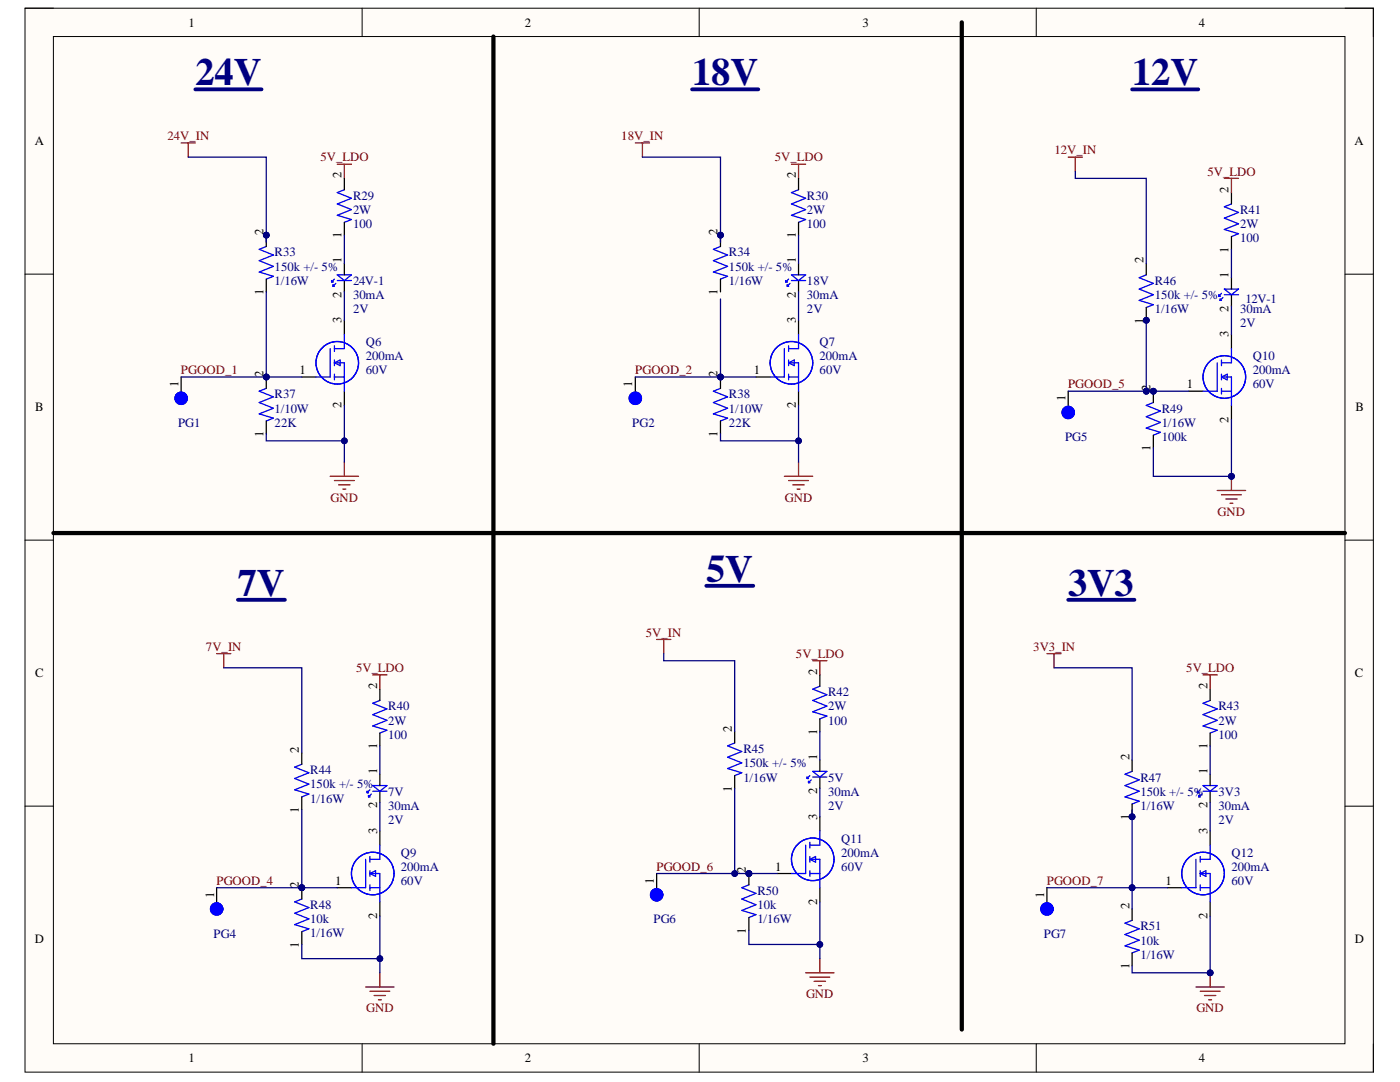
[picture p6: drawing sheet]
<svg xmlns="http://www.w3.org/2000/svg" width="279mm" height="216mm" viewBox="0 0 279 216" stroke-linecap="round" stroke-linejoin="round" font-family="sans-serif">
<defs><g id="words">
<g font-size="7.7" fill="#000080">
<text x="39" y="17">24V</text>
<text x="138.1" y="17">18V</text>
<text x="225.9" y="17">12V</text>
<text x="47.4" y="118.8">7V</text>
<text x="140.9" y="116.1">5V</text>
<text x="213.1" y="118.8">3V3</text>
</g>
<g font-size="2.5">
<text x="37.6" y="5.3">1</text>
<text x="104.7" y="5.3">2</text>
<text x="172.1" y="5.3">3</text>
<text x="239.3" y="5.3">4</text>
<text x="6.9" y="29">A</text>
<text x="270.3" y="29">A</text>
<text x="68.2" y="35.6" transform="rotate(-90 68.2 35.6)">2</text>
<text x="158.8" y="35.6" transform="rotate(-90 158.8 35.6)">2</text>
<text x="245.2" y="38.5" transform="rotate(-90 245.2 38.5)">2</text>
<text x="52.6" y="46.9" transform="rotate(-90 52.6 46.9)">2</text>
<text x="68.2" y="47.6" transform="rotate(-90 68.2 47.6)">1</text>
<text x="143.2" y="46.9" transform="rotate(-90 143.2 46.9)">2</text>
<text x="158.8" y="47.6" transform="rotate(-90 158.8 47.6)">1</text>
<text x="68.2" y="52.6" transform="rotate(-90 68.2 52.6)">1</text>
<text x="158.8" y="52.6" transform="rotate(-90 158.8 52.6)">1</text>
<text x="228.2" y="52.6" transform="rotate(-90 228.2 52.6)">2</text>
<text x="245.2" y="50.5" transform="rotate(-90 245.2 50.5)">1</text>
<text x="52.6" y="58.9" transform="rotate(-90 52.6 58.9)">1</text>
<text x="68.2" y="59.4" transform="rotate(-90 68.2 59.4)">2</text>
<text x="143.2" y="58.9" transform="rotate(-90 143.2 58.9)">1</text>
<text x="158.8" y="59.4" transform="rotate(-90 158.8 59.4)">2</text>
<text x="245.2" y="55.4" transform="rotate(-90 245.2 55.4)">1</text>
<text x="68.2" y="64.5" transform="rotate(-90 68.2 64.5)">3</text>
<text x="158.8" y="64.5" transform="rotate(-90 158.8 64.5)">3</text>
<text x="228.2" y="64.6" transform="rotate(-90 228.2 64.6)">1</text>
<text x="245.2" y="62.2" transform="rotate(-90 245.2 62.2)">2</text>
<text x="245.2" y="67.3" transform="rotate(-90 245.2 67.3)">3</text>
<text x="35.6" y="77.2" transform="rotate(-90 35.6 77.2)">1</text>
<text x="52.6" y="75.2" transform="rotate(-90 52.6 75.2)">2</text>
<text x="59.8" y="74.6">1</text>
<text x="126.2" y="77.2" transform="rotate(-90 126.2 77.2)">1</text>
<text x="143.2" y="75.2" transform="rotate(-90 143.2 75.2)">2</text>
<text x="150.5" y="74.6">1</text>
<text x="236.8" y="77.5">1</text>
<text x="7" y="82.1">B</text>
<text x="68.2" y="81.5" transform="rotate(-90 68.2 81.5)">2</text>
<text x="158.8" y="81.5" transform="rotate(-90 158.8 81.5)">2</text>
<text x="212.6" y="80" transform="rotate(-90 212.6 80)">1</text>
<text x="229.6" y="78" transform="rotate(-90 229.6 78)">2</text>
<text x="270.5" y="82.1">B</text>
<text x="52.6" y="87.2" transform="rotate(-90 52.6 87.2)">1</text>
<text x="143.2" y="87.2" transform="rotate(-90 143.2 87.2)">1</text>
<text x="245.2" y="84.4" transform="rotate(-90 245.2 84.4)">2</text>
<text x="229.6" y="90" transform="rotate(-90 229.6 90)">1</text>
<text x="7" y="135.2">C</text>
<text x="75.3" y="137.5" transform="rotate(-90 75.3 137.5)">2</text>
<text x="163.1" y="134.6" transform="rotate(-90 163.1 134.6)">2</text>
<text x="241" y="137.5" transform="rotate(-90 241 137.5)">2</text>
<text x="270.4" y="135.2">C</text>
<text x="75.3" y="149.5" transform="rotate(-90 75.3 149.5)">1</text>
<text x="146.1" y="146" transform="rotate(-90 146.1 146)">2</text>
<text x="163.1" y="146.7" transform="rotate(-90 163.1 146.7)">1</text>
<text x="241" y="149.5" transform="rotate(-90 241 149.5)">1</text>
<text x="59.6" y="150.2" transform="rotate(-90 59.6 150.2)">2</text>
<text x="75.3" y="154.5" transform="rotate(-90 75.3 154.5)">1</text>
<text x="163.1" y="151.6" transform="rotate(-90 163.1 151.6)">1</text>
<text x="225.4" y="151.6" transform="rotate(-90 225.4 151.6)">2</text>
<text x="241" y="154.5" transform="rotate(-90 241 154.5)">1</text>
<text x="75.3" y="161.3" transform="rotate(-90 75.3 161.3)">2</text>
<text x="146.1" y="158" transform="rotate(-90 146.1 158)">1</text>
<text x="163.1" y="158.5" transform="rotate(-90 163.1 158.5)">2</text>
<text x="241" y="161.3" transform="rotate(-90 241 161.3)">2</text>
<text x="59.6" y="162.2" transform="rotate(-90 59.6 162.2)">1</text>
<text x="75.3" y="166.3" transform="rotate(-90 75.3 166.3)">3</text>
<text x="163.1" y="163.6" transform="rotate(-90 163.1 163.6)">3</text>
<text x="225.4" y="163.6" transform="rotate(-90 225.4 163.6)">1</text>
<text x="241" y="166.3" transform="rotate(-90 241 166.3)">3</text>
<text x="154.7" y="173.8">1</text>
<text x="42.7" y="179.1" transform="rotate(-90 42.7 179.1)">1</text>
<text x="59.6" y="177.2" transform="rotate(-90 59.6 177.2)">2</text>
<text x="66.9" y="176.6">1</text>
<text x="130.5" y="176.3" transform="rotate(-90 130.5 176.3)">1</text>
<text x="148.9" y="174.3" transform="rotate(-90 148.9 174.3)">2</text>
<text x="208.4" y="179.1" transform="rotate(-90 208.4 179.1)">1</text>
<text x="232.6" y="176.6">1</text>
<text x="75.3" y="183.4" transform="rotate(-90 75.3 183.4)">2</text>
<text x="163.1" y="180.5" transform="rotate(-90 163.1 180.5)">2</text>
<text x="225.4" y="181.4" transform="rotate(-90 225.4 181.4)">2</text>
<text x="241" y="183.4" transform="rotate(-90 241 183.4)">2</text>
<text x="6.9" y="188.2">D</text>
<text x="59.6" y="189.2" transform="rotate(-90 59.6 189.2)">1</text>
<text x="148.9" y="186.3" transform="rotate(-90 148.9 186.3)">1</text>
<text x="270.4" y="188.2">D</text>
<text x="225.4" y="193.4" transform="rotate(-90 225.4 193.4)">1</text>
<text x="37.6" y="212">1</text>
<text x="104.7" y="212">2</text>
<text x="172.1" y="212">3</text>
<text x="239.3" y="212">4</text>
</g>
<g font-size="2.5" fill="#800000">
<text x="33.4" y="28">24V_IN</text>
<text x="124" y="28">18V_IN</text>
<text x="63.9" y="32.2">5V_LDO</text>
<text x="154.6" y="32.2">5V_LDO</text>
<text x="210.4" y="30.8">12V_IN</text>
<text x="241" y="35.1">5V_LDO</text>
<text x="36.1" y="74.6">PGOOD_1</text>
<text x="126.8" y="74.6">PGOOD_2</text>
<text x="213.1" y="77.5">PGOOD_5</text>
<text x="66" y="100.2">GND</text>
<text x="156.6" y="100.2">GND</text>
<text x="243" y="103">GND</text>
<text x="41.1" y="129.8">7V_IN</text>
<text x="128.9" y="127">5V_IN</text>
<text x="158.8" y="131.3">5V_LDO</text>
<text x="206.2" y="129.8">3V3_IN</text>
<text x="71" y="134.1">5V_LDO</text>
<text x="236.7" y="134.1">5V_LDO</text>
<text x="131" y="173.8">PGOOD_6</text>
<text x="43.2" y="176.6">PGOOD_4</text>
<text x="208.9" y="176.6">PGOOD_7</text>
<text x="73.1" y="202">GND</text>
<text x="160.9" y="199.2">GND</text>
<text x="238.8" y="202">GND</text>
</g>
<g font-size="2.5" fill="#000080">
<text x="70.5" y="39.8">R29</text>
<text x="161" y="39.8">R30</text>
<text x="70.5" y="42.7">2W</text>
<text x="70.5" y="45.5">100</text>
<text x="161" y="42.7">2W</text>
<text x="161" y="45.5">100</text>
<text x="247.5" y="45.5">2W</text>
<text x="247.5" y="42.7">R41</text>
<text x="54.8" y="51.1">R33</text>
<text x="145.5" y="51.1">R34</text>
<text x="247.5" y="48.3">100</text>
<text x="54.8" y="54">150k +/- 5%</text>
<text x="54.8" y="56.8">1/16W</text>
<text x="70.5" y="59.7">30mA</text>
<text x="70.5" y="56.8">24V-1</text>
<text x="145.5" y="54">150k +/- 5%</text>
<text x="145.5" y="56.8">1/16W</text>
<text x="161" y="59.7">30mA</text>
<text x="161" y="56.8">18V</text>
<text x="230.5" y="59.7">150k +/- 5%</text>
<text x="230.5" y="56.8">R46</text>
<text x="70.5" y="62.5">2V</text>
<text x="161" y="62.5">2V</text>
<text x="230.5" y="62.5">1/16W</text>
<text x="247.5" y="62.5">30mA</text>
<text x="247.5" y="65.3">2V</text>
<text x="248.6" y="60.5">12V-1</text>
<text x="73" y="71.8">200mA</text>
<text x="73" y="69">Q6</text>
<text x="163.6" y="71.8">200mA</text>
<text x="163.6" y="69">Q7</text>
<text x="250" y="71.8">Q10</text>
<text x="73" y="74.6">60V</text>
<text x="163.6" y="74.6">60V</text>
<text x="250" y="74.6">200mA</text>
<text x="250" y="77.5">60V</text>
<text x="54.8" y="82.3">1/10W</text>
<text x="54.8" y="79.5">R37</text>
<text x="145.5" y="82.3">1/10W</text>
<text x="145.5" y="79.5">R38</text>
<text x="231.8" y="82.3">R49</text>
<text x="35.5" y="85.2">PG1</text>
<text x="54.8" y="85.1">22K</text>
<text x="126.2" y="85.2">PG2</text>
<text x="145.5" y="85.1">22K</text>
<text x="212.6" y="88.1">PG5</text>
<text x="231.8" y="85.1">1/16W</text>
<text x="231.8" y="88">100k</text>
<text x="77.5" y="141.7">R40</text>
<text x="165.3" y="141.7">2W</text>
<text x="165.3" y="139">R42</text>
<text x="243.2" y="141.7">R43</text>
<text x="77.5" y="144.6">2W</text>
<text x="77.5" y="147.4">100</text>
<text x="165.3" y="144.6">100</text>
<text x="243.2" y="144.6">2W</text>
<text x="243.2" y="147.4">100</text>
<text x="61.9" y="154.5">R44</text>
<text x="148.4" y="153.1">150k +/- 5%</text>
<text x="148.4" y="155.9">1/16W</text>
<text x="148.4" y="150.3">R45</text>
<text x="165.3" y="155.9">5V</text>
<text x="227.6" y="155.9">R47</text>
<text x="61.9" y="157.3">150k +/- 5%</text>
<text x="61.9" y="160.2">1/16W</text>
<text x="77.5" y="161.6">30mA</text>
<text x="77.5" y="158.7">7V</text>
<text x="165.3" y="158.7">30mA</text>
<text x="165.3" y="161.6">2V</text>
<text x="227.6" y="158.7">150k +/- 5%</text>
<text x="227.6" y="161.6">1/16W</text>
<text x="243.2" y="161.6">30mA</text>
<text x="243.2" y="158.7">3V3</text>
<text x="77.5" y="164.4">2V</text>
<text x="243.2" y="164.4">2V</text>
<text x="80" y="173.8">200mA</text>
<text x="80" y="170.9">Q9</text>
<text x="167.9" y="170.9">200mA</text>
<text x="167.9" y="173.8">60V</text>
<text x="167.9" y="168.1">Q11</text>
<text x="245.8" y="173.8">200mA</text>
<text x="245.8" y="170.9">Q12</text>
<text x="80" y="176.6">60V</text>
<text x="151.1" y="178.5">R50</text>
<text x="245.8" y="176.6">60V</text>
<text x="61.9" y="184.2">10k</text>
<text x="61.9" y="181.4">R48</text>
<text x="130.4" y="184.3">PG6</text>
<text x="151.1" y="181.4">10k</text>
<text x="151.1" y="184.2">1/16W</text>
<text x="227.6" y="185.6">R51</text>
<text x="42.6" y="187.1">PG4</text>
<text x="61.9" y="187.1">1/16W</text>
<text x="208.3" y="187.1">PG7</text>
<text x="227.6" y="188.5">10k</text>
<text x="227.6" y="191.3">1/16W</text>
</g>
</g></defs>
<path d="M5 1.6h269.1v212.3h-269.1z" fill-rule="evenodd" fill="#fffcf8"/>
<path d="M5 1.6h269.1v212.3h-269.1z" fill="none" stroke="#000" stroke-width=".2"/>
<path d="M10.7 7.3h257.7v201h-257.7z" fill-rule="evenodd" fill="#fffcf8"/>
<g fill="none" stroke="#000" stroke-width=".2">
<path d="M5 1.6h5.7M10.7 7.3h257.7v201h-257.7zM72.3 1.6v5.7M139.5 1.6v5.7M206.8 1.6v5.7M268.4 1.6h5.7v5.7M5 54.7h5.7M268.4 54.7h5.7M5 107.8h5.7M268.4 107.8h5.7M5 160.9h5.7M268.4 160.9h5.7"/>
<path d="M72.3 208.3v5.6M139.5 208.3v5.6M206.8 208.3v5.6M274.1 208.3v5.6"/>
</g>
<path d="M39 17.8h13.2" fill="none" stroke="#000080" stroke-width=".76"/>
<path d="M36.2 28.5h2.8M37.6 28.5v2.9M65.9 95h5.7M66.7 95.9h4M67.6 96.7h2.3M68.4 97.6h.6M68.7 92.2v2.8" fill="none" stroke="#800000" stroke-width=".25"/>
<g fill="none" stroke="#00f" stroke-width=".25">
<path d="M66.2 56l.3 .3h-.3zM66.5 56.8l.2 .3h-.2zM66.7 55.7l-.5 .6M67 56.5l-.5 .6M67.3 56h2.8M67.3 54.8h2.8l-1.4 1.2zM65.9 69.6v5.6h-2.8M66.7 72.4h2v5.7M66.7 75.2h2M66.7 69v1.1M66.7 71.8v1.2M66.7 74.7v1.1"/>
<path d="M66.7 72.4l1.2-.6v1.2zM68.7 66.7v2.9h-2"/>
<circle cx="67.3" cy="72.4" r="4.2"/>
</g>
<path d="M68.7 52.6v2.2M68.7 56v2.2M60.2 75.2h2.9M68.7 63.9v2.8M68.7 78.1v2.8" fill="none" stroke="#000" stroke-width=".25"/>
<circle cx="53.1" cy="75.2" r=".57" fill="#000080"/>
<circle cx="53.1" cy="75.2" r=".57" fill="none" stroke="#000080" stroke-width=".2"/>
<path d="M53.1 77.5l-1.4 .6 2.9 1.1-2.9 1.1 2.9 1.2-2.9 1.1 2.9 .8-1.5 .6" fill="none" stroke="#00f" stroke-width=".25"/>
<path d="M53.1 75.2v2.3M53.1 84v2.5" fill="none" stroke="#000" stroke-width=".25"/>
<circle cx="53.1" cy="75.2" r=".57" fill="#000080"/>
<circle cx="53.1" cy="75.2" r=".57" fill="none" stroke="#000080" stroke-width=".2"/>
<path d="M67.3 32.8h2.8M68.7 32.8v2.8M126.8 28.5h2.8M128.2 28.5v2.9M156.5 95h5.7M157.4 95.9h3.9M158.2 96.7h2.3M159.1 97.6h.5M159.4 92.2v2.8" fill="none" stroke="#800000" stroke-width=".25"/>
<path d="M138.1 17.8h13.2" fill="none" stroke="#000080" stroke-width=".76"/>
<g fill="none" stroke="#00f" stroke-width=".25">
<path d="M156.8 56l.3 .3h-.3zM157.1 56.8l.3 .3h-.3zM157.4 55.7l-.6 .6M157.7 56.5l-.6 .6M157.9 56h2.9M157.9 54.8h2.9l-1.4 1.2zM156.5 69.6v5.6h-2.8M157.4 72.4h2v5.7M157.4 75.2h2M157.4 69v1.1M157.4 71.8v1.2M157.4 74.7v1.1"/>
<path d="M157.4 72.4l1.1-.6v1.2zM159.4 66.7v2.9h-2"/>
<circle cx="157.9" cy="72.4" r="4.2"/>
<circle cx="158" cy="72.4" r="4.2"/>
</g>
<path d="M159.4 52.6v2.2M159.4 56v2.2M150.9 75.2h2.8M159.4 63.9v2.8M159.4 78.1v2.8" fill="none" stroke="#000" stroke-width=".25"/>
<circle cx="143.8" cy="75.2" r=".57" fill="#000080"/>
<circle cx="143.8" cy="75.2" r=".57" fill="none" stroke="#000080" stroke-width=".2"/>
<path d="M143.8 77.5l-1.4 .6 2.8 1.1-2.8 1.1 2.8 1.2-2.8 1.1 2.8 .8-1.4 .6" fill="none" stroke="#00f" stroke-width=".25"/>
<path d="M143.8 75.2v2.3M143.8 84v2.5" fill="none" stroke="#000" stroke-width=".25"/>
<circle cx="143.8" cy="75.2" r=".57" fill="#000080"/>
<circle cx="143.8" cy="75.2" r=".57" fill="none" stroke="#000080" stroke-width=".2"/>
<path d="M157.9 32.8h2.9M159.4 32.8v2.8M43.2 130.4h2.9M44.6 130.4v2.9" fill="none" stroke="#800000" stroke-width=".25"/>
<path d="M47.5 119.7h9.4" fill="none" stroke="#000080" stroke-width=".76"/>
<g fill="none" stroke="#00f" stroke-width=".25">
<path d="M73.3 157.9l.2 .3h-.2zM73.5 158.7l.3 .3h-.3zM73.8 157.6l-.5 .6M74.1 158.4l-.6 .6M74.4 157.9h2.8M74.4 156.8h2.8l-1.4 1.1zM73 171.5v5.6h-2.9M73.8 170.9v1.1M73.8 174.3h2v5.7M73.8 177.1h2M73.8 173.7v1.2M73.8 176.6v1.1"/>
<path d="M73.8 174.3l1.2-.6v1.2zM75.8 168.6v2.9h-2"/>
<circle cx="74.4" cy="174.3" r="4.2"/>
</g>
<path d="M75.8 154.5v2.3M75.8 157.9v2.2M67.3 177.1h2.8M75.8 165.8v2.8M75.8 180v2.8" fill="none" stroke="#000" stroke-width=".25"/>
<circle cx="60.2" cy="177.1" r=".57" fill="#000080"/>
<circle cx="60.2" cy="177.1" r=".57" fill="none" stroke="#000080" stroke-width=".2"/>
<path d="M60.2 179.4l-1.4 .6 2.8 1.1-2.8 1.1 2.8 1.2-2.8 1.1 2.8 .8-1.4 .6" fill="none" stroke="#00f" stroke-width=".25"/>
<path d="M60.2 177.1v2.3M60.2 185.9v2.6" fill="none" stroke="#000" stroke-width=".25"/>
<circle cx="60.2" cy="177.1" r=".57" fill="#000080"/>
<circle cx="60.2" cy="177.1" r=".57" fill="none" stroke="#000080" stroke-width=".2"/>
<path d="M242.9 97.9h5.7M243.8 98.7h3.9M244.6 99.6h2.3M245.8 95v2.9M245.5 100.4h.5M73 196.9h5.6M73.8 197.8h4M74.7 198.6h2.2M75.5 199.5h.6M75.8 194.1v2.8" fill="none" stroke="#800000" stroke-width=".25"/>
<path d="M225.9 17.8h13.2" fill="none" stroke="#000080" stroke-width=".76"/>
<circle cx="245.8" cy="95" r=".57" fill="#000080"/>
<circle cx="245.8" cy="95" r=".57" fill="none" stroke="#000080" stroke-width=".2"/>
<g fill="none" stroke="#00f" stroke-width=".25">
<path d="M243.2 58.8l.3 .3h-.3zM243.5 59.7l.3 .2h-.3zM243.8 58.5l-.6 .6M244.1 59.4l-.6 .5M244.3 58.8h2.9M244.3 57.7h2.9l-1.4 1.1zM242.9 72.4v5.7h-2.8M243.8 75.2h2v5.7M243.8 78.1h2M243.8 71.8v1.2M243.8 74.7v1.1M243.8 77.5v1.1"/>
<path d="M243.8 75.2l1.1-.5v1.1zM245.8 69.6v2.8h-2"/>
<circle cx="244.3" cy="75.2" r="4.2"/>
</g>
<path d="M245.8 55.4v2.3M245.8 58.8v2.3M237.3 78.1h2.8M245.8 66.7v2.9M245.8 80.9v2.8" fill="none" stroke="#000" stroke-width=".25"/>
<circle cx="230.2" cy="78.1" r=".56" fill="#000080"/>
<circle cx="230.2" cy="78.1" r=".56" fill="none" stroke="#000080" stroke-width=".2"/>
<path d="M230.2 80.3l-1.4 .6 2.8 1.1-2.8 1.2 2.8 1.1-2.8 1.1 2.8 .9-1.4 .5" fill="none" stroke="#00f" stroke-width=".25"/>
<path d="M230.2 78.1v2.2M230.2 86.8v2.6" fill="none" stroke="#000" stroke-width=".25"/>
<circle cx="230.2" cy="78.1" r=".56" fill="#000080"/>
<circle cx="230.2" cy="78.1" r=".56" fill="none" stroke="#000080" stroke-width=".2"/>
<path d="M213.2 31.4h2.8M214.6 31.4v2.8M131 127.6h2.9M132.5 127.6v2.8M160.8 194.1h5.6M161.6 195h4M162.5 195.8h2.3M163.3 196.7h.6M163.6 191.3v2.8" fill="none" stroke="#800000" stroke-width=".25"/>
<path d="M141 116.9h9.3" fill="none" stroke="#000080" stroke-width=".76"/>
<g fill="none" stroke="#00f" stroke-width=".25">
<path d="M161.1 155l.2 .3h-.2zM161.3 155.9l.3 .3h-.3zM161.6 154.8l-.5 .5M161.9 155.6l-.6 .6M162.2 155h2.8M162.2 153.9h2.8l-1.4 1.1zM160.8 168.6v5.7h-2.8M161.6 171.5h2v5.6M161.6 168.1v1.1M161.6 170.9v1.1M161.6 171.5l1.2-.6v1.1zM161.6 174.3h2"/>
<path d="M161.6 173.7v1.2M163.6 165.8v2.8h-2"/>
<circle cx="162.2" cy="171.5" r="4.2"/>
</g>
<path d="M163.6 151.7v2.2M163.6 155v2.3M155.1 174.3h2.9M163.6 163v2.8M163.6 177.1v2.9" fill="none" stroke="#000" stroke-width=".25"/>
<circle cx="149.5" cy="174.3" r=".57" fill="#000080"/>
<circle cx="149.5" cy="174.3" r=".57" fill="none" stroke="#000080" stroke-width=".2"/>
<path d="M149.5 176.6l-1.5 .5 2.9 1.2-2.9 1.1 2.9 1.1-2.9 1.2 2.9 .8-1.4 .6" fill="none" stroke="#00f" stroke-width=".25"/>
<path d="M149.5 174.3v2.3M149.5 183.1v2.5" fill="none" stroke="#000" stroke-width=".25"/>
<circle cx="149.5" cy="174.3" r=".57" fill="#000080"/>
<circle cx="149.5" cy="174.3" r=".57" fill="none" stroke="#000080" stroke-width=".2"/>
<path d="M163.6 136.9l-1.4 .6 2.8 1.1-2.8 1.2 2.8 1.1-2.8 1.1 2.8 .9-1.4 .5" fill="none" stroke="#00f" stroke-width=".25"/>
<path d="M163.6 134.7v2.2M163.6 143.4v2.6" fill="none" stroke="#000" stroke-width=".25"/>
<path d="M213.2 119.7h13.2" fill="none" stroke="#000080" stroke-width=".76"/>
<path d="M208.9 130.4h2.9M210.4 130.4v2.9M238.7 196.9h5.6M239.5 197.8h4M240.4 198.6h2.2M241.2 199.5h.6M241.5 194.1v2.8" fill="none" stroke="#800000" stroke-width=".25"/>
<circle cx="241.5" cy="194.1" r=".57" fill="#000080"/>
<circle cx="241.5" cy="194.1" r=".57" fill="none" stroke="#000080" stroke-width=".2"/>
<g fill="none" stroke="#00f" stroke-width=".25">
<path d="M68.7 37.9l-1.4 .5 2.8 1.2-2.8 1.1 2.8 1.1-2.8 1.2 2.8 .8-1.4 .6M159.4 37.9l-1.5 .5 2.9 1.2-2.9 1.1 2.9 1.1-2.9 1.2 2.9 .8-1.4 .6M245.8 40.7l-1.5 .6 2.9 1.1-2.9 1.1 2.9 1.2-2.9 1.1 2.9 .8-1.4 .6M75.8 139.8l-1.4 .5 2.8 1.2-2.8 1.1 2.8 1.1-2.8 1.2 2.8 .8-1.4 .6M241.5 139.8l-1.4 .5 2.8 1.2-2.8 1.1 2.8 1.1-2.8 1.2 2.8 .8-1.4 .6M239 157.9l.2 .3h-.2zM239.2 158.7l.3 .3h-.3zM239.5 157.6l-.5 .6M239.8 158.5l-.6 .5M240.1 157.9h2.8M240.1 156.8h2.8l-1.4 1.1zM238.7 171.5v5.6h-2.9"/>
<path d="M239.5 174.3h2v5.7M239.5 177.1h2M239.5 170.9v1.1M239.5 173.7v1.2M239.5 176.6v1.1M239.5 174.3l1.2-.6v1.2zM241.5 168.6v2.9h-2M225.9 183.6l-1.4 .6 2.9 1.1-2.9 1.2 2.9 1.1-2.9 1.1 2.9 .9-1.5 .5"/>
<circle cx="240.1" cy="174.3" r="4.2"/>
</g>
<g fill="none" stroke="#000" stroke-width=".25">
<path d="M68.7 35.6v2.3M159.4 35.6v2.3M245.8 38.4v2.3M68.7 44.4v2.5M159.4 44.4v2.5M245.8 47.2v2.6M36.2 75.2v4.3M126.8 75.2v4.3M213.2 78.1v4.2M75.8 137.5v2.3M241.5 137.5v2.3M75.8 146.3v2.5"/>
<path d="M241.5 146.3v2.5M241.5 154.5v2.3M241.5 157.9v2.3M43.2 177.1v4.3M131 174.3v4.2M208.9 177.1v4.3M233 177.1h2.8M241.5 165.8v2.8M241.5 180v2.8M225.9 181.4v2.2M225.9 190.1v2.6"/>
</g>
<path d="M244.3 35.6h2.9M245.8 35.6v2.8M74.4 134.7h2.8M75.8 134.7v2.8M162.2 131.8h2.8M163.6 131.8v2.9M240.1 134.7h2.8M241.5 134.7v2.8" fill="none" stroke="#800000" stroke-width=".25"/>
<path d="M98.5 7.3v201M191.9 4.5v200.9M10.7 106.4h257.7" fill="none" stroke="#000" stroke-width=".85"/>
<g fill="none" stroke="#00f" stroke-width="1.4">
<circle cx="36.1" cy="79.5" r=".63"/>
<circle cx="36.2" cy="79.5" r=".63"/>
<circle cx="126.8" cy="79.5" r=".63"/>
<circle cx="213.2" cy="82.3" r=".62"/>
<circle cx="131" cy="178.5" r=".63"/>
<circle cx="43.2" cy="181.4" r=".63"/>
<circle cx="208.9" cy="181.4" r=".63"/>
</g>
<circle cx="53.1" cy="46.9" r=".57" fill="#000080"/>
<circle cx="53.1" cy="46.9" r=".57" fill="none" stroke="#000080" stroke-width=".2"/>
<path d="M53.1 49.2l-1.4 .6 2.9 1.1-2.9 1.1 2.9 1.2-2.9 1.1 2.9 .8-1.5 .6" fill="none" stroke="#00f" stroke-width=".25"/>
<path d="M53.1 46.9v2.3M53.1 55.7v2.5" fill="none" stroke="#000" stroke-width=".25"/>
<circle cx="53.1" cy="46.9" r=".57" fill="#000080"/>
<circle cx="53.1" cy="46.9" r=".57" fill="none" stroke="#000080" stroke-width=".2"/>
<circle cx="143.8" cy="46.9" r=".57" fill="#000080"/>
<circle cx="143.8" cy="46.9" r=".57" fill="none" stroke="#000080" stroke-width=".2"/>
<path d="M143.8 49.2l-1.4 .6 2.8 1.1-2.8 1.1 2.8 1.2-2.8 1.1 2.8 .8-1.4 .6" fill="none" stroke="#00f" stroke-width=".25"/>
<path d="M143.8 46.9v2.3M143.8 55.7v2.5" fill="none" stroke="#000" stroke-width=".25"/>
<circle cx="143.8" cy="46.9" r=".57" fill="#000080"/>
<circle cx="143.8" cy="46.9" r=".57" fill="none" stroke="#000080" stroke-width=".2"/>
<circle cx="228.8" cy="63.9" r=".56" fill="#000080"/>
<circle cx="228.8" cy="63.9" r=".56" fill="none" stroke="#000080" stroke-width=".2"/>
<path d="M228.8 54.8l-1.4 .6 2.8 1.1-2.8 1.2 2.8 1.1-2.8 1.1 2.8 .9-1.4 .6" fill="none" stroke="#00f" stroke-width=".25"/>
<path d="M228.8 61.4v2.5" fill="none" stroke="#000" stroke-width=".25"/>
<circle cx="228.8" cy="63.9" r=".56" fill="#000080"/>
<circle cx="228.8" cy="63.9" r=".56" fill="none" stroke="#000080" stroke-width=".2"/>
<path d="M228.8 52.6v2.2M60.2 150.2v2.3M60.2 159v2.6M146.6 146v2.3M146.6 154.8v2.5" fill="none" stroke="#000" stroke-width=".25"/>
<path d="M60.2 152.5l-1.4 .6 2.8 1.1-2.8 1.1 2.8 1.2-2.8 1.1 2.8 .8-1.4 .6M146.6 148.3l-1.4 .5 2.8 1.2-2.8 1.1 2.8 1.1-2.8 1.2 2.8 .8-1.4 .6" fill="none" stroke="#00f" stroke-width=".25"/>
<circle cx="225.9" cy="163" r=".57" fill="#000080"/>
<circle cx="225.9" cy="163" r=".57" fill="none" stroke="#000080" stroke-width=".2"/>
<path d="M225.9 153.9l-1.4 .6 2.9 1.1-2.9 1.2 2.9 1.1-2.9 1.1 2.9 .9-1.5 .5" fill="none" stroke="#00f" stroke-width=".25"/>
<path d="M225.9 160.4v2.6" fill="none" stroke="#000" stroke-width=".25"/>
<circle cx="225.9" cy="163" r=".57" fill="#000080"/>
<circle cx="225.9" cy="163" r=".57" fill="none" stroke="#000080" stroke-width=".2"/>
<path d="M225.9 151.7v2.2" fill="none" stroke="#000" stroke-width=".25"/>
<path d="M36.2 75.2h16.9" fill="none" stroke="#000080" stroke-width=".25"/>
<circle cx="53.1" cy="75.2" r=".57" fill="#000080"/>
<circle cx="53.1" cy="75.2" r=".57" fill="none" stroke="#000080" stroke-width=".2"/>
<path d="M37.6 31.4h15.5v16.9" fill="none" stroke="#000080" stroke-width=".25"/>
<circle cx="53.1" cy="46.9" r=".57" fill="#000080"/>
<circle cx="53.1" cy="46.9" r=".57" fill="none" stroke="#000080" stroke-width=".2"/>
<path d="M68.7 46.9v5.7M68.7 58.2v5.7M53.1 86.5v1.5h15.6" fill="none" stroke="#000080" stroke-width=".25"/>
<circle cx="68.7" cy="88" r=".57" fill="#000080"/>
<circle cx="68.7" cy="88" r=".57" fill="none" stroke="#000080" stroke-width=".2"/>
<path d="M68.7 80.9v11.3" fill="none" stroke="#000080" stroke-width=".25"/>
<circle cx="68.7" cy="88" r=".57" fill="#000080"/>
<circle cx="68.7" cy="88" r=".57" fill="none" stroke="#000080" stroke-width=".2"/>
<path d="M126.8 75.2h17" fill="none" stroke="#000080" stroke-width=".25"/>
<circle cx="143.8" cy="75.2" r=".57" fill="#000080"/>
<circle cx="143.8" cy="75.2" r=".57" fill="none" stroke="#000080" stroke-width=".2"/>
<path d="M143.8 59.7v15.5h7.1" fill="none" stroke="#000080" stroke-width=".25"/>
<circle cx="143.8" cy="75.2" r=".57" fill="#000080"/>
<circle cx="143.8" cy="75.2" r=".57" fill="none" stroke="#000080" stroke-width=".2"/>
<path d="M128.2 31.4h15.6v16.9" fill="none" stroke="#000080" stroke-width=".25"/>
<circle cx="143.8" cy="46.9" r=".57" fill="#000080"/>
<circle cx="143.8" cy="46.9" r=".57" fill="none" stroke="#000080" stroke-width=".2"/>
<path d="M159.4 46.9v5.7M159.4 58.2v5.7M143.8 86.5v1.5h15.6" fill="none" stroke="#000080" stroke-width=".25"/>
<circle cx="159.4" cy="88" r=".57" fill="#000080"/>
<circle cx="159.4" cy="88" r=".57" fill="none" stroke="#000080" stroke-width=".2"/>
<path d="M159.4 80.9v11.3" fill="none" stroke="#000080" stroke-width=".25"/>
<circle cx="159.4" cy="88" r=".57" fill="#000080"/>
<circle cx="159.4" cy="88" r=".57" fill="none" stroke="#000080" stroke-width=".2"/>
<path d="M43.2 177.1h17" fill="none" stroke="#000080" stroke-width=".25"/>
<circle cx="60.2" cy="177.1" r=".57" fill="#000080"/>
<circle cx="60.2" cy="177.1" r=".57" fill="none" stroke="#000080" stroke-width=".2"/>
<path d="M60.2 161.6v15.5h7.1" fill="none" stroke="#000080" stroke-width=".25"/>
<circle cx="60.2" cy="177.1" r=".57" fill="#000080"/>
<circle cx="60.2" cy="177.1" r=".57" fill="none" stroke="#000080" stroke-width=".2"/>
<path d="M44.6 133.3h15.6v16.9M75.8 148.8v5.7M75.8 160.1v5.7M75.8 182.8v11.3" fill="none" stroke="#000080" stroke-width=".25"/>
<circle cx="75.8" cy="191.3" r=".56" fill="#000080"/>
<circle cx="75.8" cy="191.3" r=".56" fill="none" stroke="#000080" stroke-width=".2"/>
<path d="M60.2 188.5v2.8h15.6" fill="none" stroke="#000080" stroke-width=".25"/>
<circle cx="75.8" cy="191.3" r=".56" fill="#000080"/>
<circle cx="75.8" cy="191.3" r=".56" fill="none" stroke="#000080" stroke-width=".2"/>
<path d="M214.6 34.2v1.4h14.2v17M245.8 49.8v5.6M245.8 61.1v5.6M245.8 83.7v11.3" fill="none" stroke="#000080" stroke-width=".25"/>
<circle cx="245.8" cy="95" r=".57" fill="#000080"/>
<circle cx="245.8" cy="95" r=".57" fill="none" stroke="#000080" stroke-width=".2"/>
<path d="M230.2 89.4v5.6h15.6" fill="none" stroke="#000080" stroke-width=".25"/>
<circle cx="245.8" cy="95" r=".57" fill="#000080"/>
<circle cx="245.8" cy="95" r=".57" fill="none" stroke="#000080" stroke-width=".2"/>
<path d="M131 174.3h18.5" fill="none" stroke="#000080" stroke-width=".25"/>
<circle cx="149.5" cy="174.3" r=".57" fill="#000080"/>
<circle cx="149.5" cy="174.3" r=".57" fill="none" stroke="#000080" stroke-width=".2"/>
<circle cx="146.6" cy="174.3" r=".57" fill="#000080"/>
<circle cx="146.6" cy="174.3" r=".57" fill="none" stroke="#000080" stroke-width=".2"/>
<path d="M132.5 130.4v1.4h14.1v14.2M163.6 146v5.7M163.6 157.3v5.7M163.6 180v11.3" fill="none" stroke="#000080" stroke-width=".25"/>
<circle cx="163.6" cy="188.5" r=".57" fill="#000080"/>
<circle cx="163.6" cy="188.5" r=".57" fill="none" stroke="#000080" stroke-width=".2"/>
<path d="M149.5 185.6v2.9h14.1" fill="none" stroke="#000080" stroke-width=".25"/>
<circle cx="163.6" cy="188.5" r=".57" fill="#000080"/>
<circle cx="163.6" cy="188.5" r=".57" fill="none" stroke="#000080" stroke-width=".2"/>
<path d="M208.9 177.1h17" fill="none" stroke="#000080" stroke-width=".25"/>
<circle cx="225.9" cy="177.1" r=".57" fill="#000080"/>
<circle cx="225.9" cy="177.1" r=".57" fill="none" stroke="#000080" stroke-width=".2"/>
<path d="M225.9 161.6v15.5h7.1" fill="none" stroke="#000080" stroke-width=".25"/>
<circle cx="225.9" cy="163" r=".57" fill="#000080"/>
<circle cx="225.9" cy="163" r=".57" fill="none" stroke="#000080" stroke-width=".2"/>
<circle cx="225.9" cy="177.1" r=".57" fill="#000080"/>
<circle cx="225.9" cy="177.1" r=".57" fill="none" stroke="#000080" stroke-width=".2"/>
<path d="M241.5 160.2v5.6M241.5 182.8v11.3" fill="none" stroke="#000080" stroke-width=".25"/>
<circle cx="241.5" cy="194.1" r=".57" fill="#000080"/>
<circle cx="241.5" cy="194.1" r=".57" fill="none" stroke="#000080" stroke-width=".2"/>
<path d="M225.9 177.1v4.3" fill="none" stroke="#000080" stroke-width=".25"/>
<circle cx="225.9" cy="177.1" r=".57" fill="#000080"/>
<circle cx="225.9" cy="177.1" r=".57" fill="none" stroke="#000080" stroke-width=".2"/>
<path d="M225.9 192.7v1.4h15.6" fill="none" stroke="#000080" stroke-width=".25"/>
<circle cx="241.5" cy="194.1" r=".57" fill="#000080"/>
<circle cx="241.5" cy="194.1" r=".57" fill="none" stroke="#000080" stroke-width=".2"/>
<path d="M241.5 148.8v5.7M149.5 174.3h5.6" fill="none" stroke="#000080" stroke-width=".25"/>
<circle cx="149.5" cy="174.3" r=".57" fill="#000080"/>
<circle cx="149.5" cy="174.3" r=".57" fill="none" stroke="#000080" stroke-width=".2"/>
<path d="M146.6 157.3v17" fill="none" stroke="#000080" stroke-width=".25"/>
<circle cx="146.6" cy="174.3" r=".57" fill="#000080"/>
<circle cx="146.6" cy="174.3" r=".57" fill="none" stroke="#000080" stroke-width=".2"/>
<path d="M228.8 63.6v14.5" fill="none" stroke="#000080" stroke-width=".25"/>
<circle cx="228.8" cy="63.9" r=".56" fill="#000080"/>
<circle cx="228.8" cy="63.9" r=".56" fill="none" stroke="#000080" stroke-width=".2"/>
<circle cx="228.8" cy="78.1" r=".56" fill="#000080"/>
<circle cx="228.8" cy="78.1" r=".56" fill="none" stroke="#000080" stroke-width=".2"/>
<path d="M213.2 78.1h15.6" fill="none" stroke="#000080" stroke-width=".25"/>
<circle cx="228.8" cy="78.1" r=".56" fill="#000080"/>
<circle cx="228.8" cy="78.1" r=".56" fill="none" stroke="#000080" stroke-width=".2"/>
<path d="M228.8 78.1h8.5" fill="none" stroke="#000080" stroke-width=".25"/>
<circle cx="228.8" cy="78.1" r=".56" fill="#000080"/>
<circle cx="228.8" cy="78.1" r=".56" fill="none" stroke="#000080" stroke-width=".2"/>
<circle cx="230.2" cy="78.1" r=".56" fill="#000080"/>
<circle cx="230.2" cy="78.1" r=".56" fill="none" stroke="#000080" stroke-width=".2"/>
<path d="M53.1 58.2v17h7.1" fill="none" stroke="#000080" stroke-width=".25"/>
<circle cx="53.1" cy="75.2" r=".57" fill="#000080"/>
<circle cx="53.1" cy="75.2" r=".57" fill="none" stroke="#000080" stroke-width=".2"/>
<path d="M210.4 133.3h15.5v18.4" fill="none" stroke="#000080" stroke-width=".25"/>
<use href="#words"/>
</svg>
